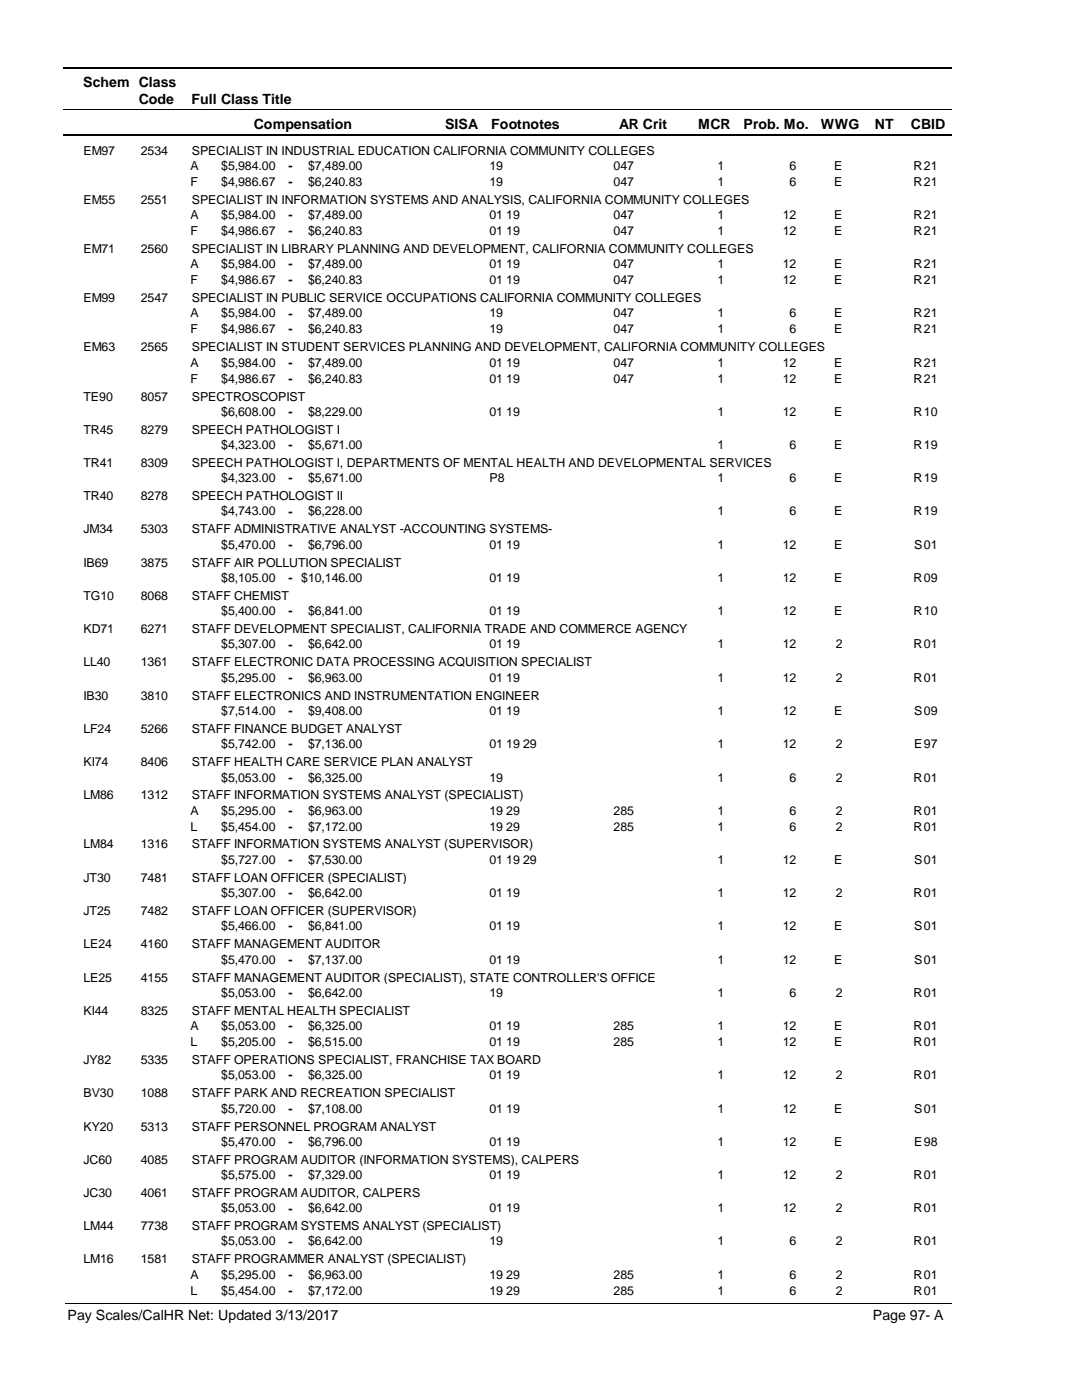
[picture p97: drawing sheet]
<svg xmlns="http://www.w3.org/2000/svg" width="216mm" height="279mm" viewBox="0 0 216 279" stroke-linecap="round" stroke-linejoin="round" font-family="sans-serif">
<defs><g id="words">
<g font-size="2.8">
<text x="16.6" y="17.3">Schem Class</text>
<text x="27.7" y="20.7">Code</text>
<text x="38.2" y="20.7">Full Class Title</text>
<text x="50.6" y="25.7">Compensation</text>
<text x="88.7" y="25.7">SISA</text>
<text x="98" y="25.7">Footnotes</text>
<text x="123.5" y="25.7">AR Crit</text>
<text x="139.2" y="25.7">MCR</text>
<text x="148.3" y="25.7">Prob. Mo.</text>
<text x="163.7" y="25.7">WWG</text>
<text x="174.5" y="25.7">NT</text>
<text x="181.6" y="25.7">CBID</text>
<text x="13.5" y="263.5">Pay Scales/CalHR Net: Updated 3/13/2017</text>
<text x="174.1" y="263.5">Page 97- A</text>
</g>
<g font-size="2.5">
<text x="16.6" y="30.8">EM97</text>
<text x="28.1" y="30.8">2534</text>
<text x="38" y="33.9">A</text>
<text x="38.2" y="30.8">SPECIALIST IN INDUSTRIAL EDUCATION CALIFORNIA COMMUNITY COLLEGES</text>
<text x="44.1" y="33.9">$5,984.00</text>
<text x="57.5" y="33.9">-</text>
<text x="61.4" y="33.9">$7,489.00</text>
<text x="97.6" y="33.9">19</text>
<text x="122.4" y="33.9">047</text>
<text x="143.1" y="33.9">1</text>
<text x="157.5" y="33.9">6</text>
<text x="166.3" y="33.9">E</text>
<text x="182.2" y="33.9">R</text>
<text x="184.2" y="33.9">21</text>
<text x="16.6" y="40.7">EM55</text>
<text x="28.1" y="40.7">2551</text>
<text x="38" y="37.1">F</text>
<text x="38.2" y="40.7">SPECIALIST IN INFORMATION SYSTEMS AND ANALYSIS, CALIFORNIA COMMUNITY COLLEGES</text>
<text x="44.1" y="37.1">$4,986.67</text>
<text x="57.5" y="37.1">-</text>
<text x="61.4" y="37.1">$6,240.83</text>
<text x="97.6" y="37.1">19</text>
<text x="122.4" y="37.1">047</text>
<text x="143.1" y="37.1">1</text>
<text x="157.5" y="37.1">6</text>
<text x="166.3" y="37.1">E</text>
<text x="182.2" y="37.1">R</text>
<text x="184.2" y="37.1">21</text>
<text x="38" y="43.7">A</text>
<text x="38" y="46.9">F</text>
<text x="44.1" y="43.7">$5,984.00</text>
<text x="44.1" y="46.9">$4,986.67</text>
<text x="57.5" y="43.8">-</text>
<text x="57.5" y="46.9">-</text>
<text x="61.4" y="43.7">$7,489.00</text>
<text x="61.4" y="46.9">$6,240.83</text>
<text x="97.6" y="43.7">01 19</text>
<text x="97.6" y="46.9">01 19</text>
<text x="122.4" y="43.7">047</text>
<text x="122.4" y="46.9">047</text>
<text x="143.1" y="43.7">1</text>
<text x="143.1" y="46.9">1</text>
<text x="156.1" y="43.7">12</text>
<text x="156.1" y="46.9">12</text>
<text x="166.3" y="43.7">E</text>
<text x="166.3" y="46.9">E</text>
<text x="182.2" y="43.7">R</text>
<text x="182.2" y="46.9">R</text>
<text x="184.2" y="43.7">21</text>
<text x="184.2" y="46.9">21</text>
<text x="16.6" y="50.5">EM71</text>
<text x="28.1" y="50.5">2560</text>
<text x="38" y="53.5">A</text>
<text x="38.2" y="50.5">SPECIALIST IN LIBRARY PLANNING AND DEVELOPMENT, CALIFORNIA COMMUNITY COLLEGES</text>
<text x="44.1" y="53.5">$5,984.00</text>
<text x="57.5" y="53.6">-</text>
<text x="61.4" y="53.5">$7,489.00</text>
<text x="97.6" y="53.5">01 19</text>
<text x="122.4" y="53.5">047</text>
<text x="143.1" y="53.5">1</text>
<text x="156.1" y="53.5">12</text>
<text x="166.3" y="53.5">E</text>
<text x="182.2" y="53.5">R</text>
<text x="184.2" y="53.5">21</text>
<text x="38" y="56.7">F</text>
<text x="44.1" y="56.7">$4,986.67</text>
<text x="57.5" y="56.7">-</text>
<text x="61.4" y="56.7">$6,240.83</text>
<text x="97.6" y="56.7">01 19</text>
<text x="122.4" y="56.7">047</text>
<text x="143.1" y="56.7">1</text>
<text x="156.1" y="56.7">12</text>
<text x="166.3" y="56.7">E</text>
<text x="182.2" y="56.7">R</text>
<text x="184.2" y="56.7">21</text>
<text x="16.6" y="60.3">EM99</text>
<text x="28.1" y="60.3">2547</text>
<text x="38" y="63.3">A</text>
<text x="38.2" y="60.3">SPECIALIST IN PUBLIC SERVICE OCCUPATIONS CALIFORNIA COMMUNITY COLLEGES</text>
<text x="44.1" y="63.3">$5,984.00</text>
<text x="57.5" y="63.4">-</text>
<text x="61.4" y="63.3">$7,489.00</text>
<text x="97.6" y="63.3">19</text>
<text x="122.4" y="63.3">047</text>
<text x="143.1" y="63.3">1</text>
<text x="157.5" y="63.3">6</text>
<text x="166.3" y="63.3">E</text>
<text x="182.2" y="63.3">R</text>
<text x="184.2" y="63.3">21</text>
<text x="16.6" y="70.1">EM63</text>
<text x="28.1" y="70.1">2565</text>
<text x="38" y="66.5">F</text>
<text x="38.2" y="70.1">SPECIALIST IN STUDENT SERVICES PLANNING AND DEVELOPMENT, CALIFORNIA COMMUNITY COLLEGES</text>
<text x="44.1" y="66.5">$4,986.67</text>
<text x="57.5" y="66.6">-</text>
<text x="61.4" y="66.5">$6,240.83</text>
<text x="97.6" y="66.5">19</text>
<text x="122.4" y="66.5">047</text>
<text x="143.1" y="66.5">1</text>
<text x="157.5" y="66.5">6</text>
<text x="166.3" y="66.5">E</text>
<text x="182.2" y="66.5">R</text>
<text x="184.2" y="66.5">21</text>
<text x="38" y="73.2">A</text>
<text x="38" y="76.4">F</text>
<text x="44.1" y="73.2">$5,984.00</text>
<text x="44.1" y="76.4">$4,986.67</text>
<text x="57.5" y="73.2">-</text>
<text x="57.5" y="76.4">-</text>
<text x="61.4" y="73.2">$7,489.00</text>
<text x="61.4" y="76.4">$6,240.83</text>
<text x="97.6" y="73.2">01 19</text>
<text x="97.6" y="76.4">01 19</text>
<text x="122.4" y="73.2">047</text>
<text x="122.4" y="76.4">047</text>
<text x="143.1" y="73.2">1</text>
<text x="143.1" y="76.4">1</text>
<text x="156.1" y="73.2">12</text>
<text x="156.1" y="76.4">12</text>
<text x="166.3" y="73.2">E</text>
<text x="166.3" y="76.4">E</text>
<text x="182.2" y="73.2">R</text>
<text x="182.2" y="76.4">R</text>
<text x="184.2" y="73.2">21</text>
<text x="184.2" y="76.4">21</text>
<text x="16.6" y="79.9">TE90</text>
<text x="28.1" y="79.9">8057</text>
<text x="38.2" y="79.9">SPECTROSCOPIST</text>
<text x="44.1" y="83">$6,608.00</text>
<text x="57.5" y="83">-</text>
<text x="61.4" y="83">$8,229.00</text>
<text x="97.6" y="83">01 19</text>
<text x="143.1" y="83">1</text>
<text x="156.1" y="83">12</text>
<text x="166.3" y="83">E</text>
<text x="182.2" y="83">R</text>
<text x="184.2" y="83">10</text>
<text x="16.6" y="86.5">TR45</text>
<text x="28.1" y="86.5">8279</text>
<text x="38.2" y="86.5">SPEECH PATHOLOGIST I</text>
<text x="44.1" y="89.6">$4,323.00</text>
<text x="57.5" y="89.6">-</text>
<text x="61.4" y="89.6">$5,671.00</text>
<text x="143.1" y="89.6">1</text>
<text x="157.5" y="89.6">6</text>
<text x="166.3" y="89.6">E</text>
<text x="182.2" y="89.6">R</text>
<text x="184.2" y="89.6">19</text>
<text x="16.6" y="93.2">TR41</text>
<text x="28.1" y="93.2">8309</text>
<text x="38.2" y="93.2">SPEECH PATHOLOGIST I, DEPARTMENTS OF MENTAL HEALTH AND DEVELOPMENTAL SERVICES</text>
<text x="16.6" y="99.8">TR40</text>
<text x="28.1" y="99.8">8278</text>
<text x="38.2" y="99.8">SPEECH PATHOLOGIST II</text>
<text x="44.1" y="96.3">$4,323.00</text>
<text x="57.5" y="96.3">-</text>
<text x="61.4" y="96.3">$5,671.00</text>
<text x="97.6" y="96.3">P8</text>
<text x="143.1" y="96.3">1</text>
<text x="157.5" y="96.3">6</text>
<text x="166.3" y="96.3">E</text>
<text x="182.2" y="96.3">R</text>
<text x="184.2" y="96.3">19</text>
<text x="16.6" y="106.5">JM34</text>
<text x="28.1" y="106.5">5303</text>
<text x="38.2" y="106.5">STAFF ADMINISTRATIVE ANALYST -ACCOUNTING SYSTEMS-</text>
<text x="44.1" y="102.9">$4,743.00</text>
<text x="57.5" y="102.9">-</text>
<text x="61.4" y="102.9">$6,228.00</text>
<text x="143.1" y="102.9">1</text>
<text x="157.5" y="102.9">6</text>
<text x="166.3" y="102.9">E</text>
<text x="182.2" y="102.9">R</text>
<text x="184.2" y="102.9">19</text>
<text x="16.6" y="113.1">IB69</text>
<text x="28.1" y="113.1">3875</text>
<text x="38.2" y="113.1">STAFF AIR POLLUTION SPECIALIST</text>
<text x="44.1" y="109.5">$5,470.00</text>
<text x="57.5" y="109.6">-</text>
<text x="61.4" y="109.5">$6,796.00</text>
<text x="97.6" y="109.5">01 19</text>
<text x="143.1" y="109.5">1</text>
<text x="156.1" y="109.5">12</text>
<text x="166.3" y="109.5">E</text>
<text x="182.3" y="109.5">S</text>
<text x="184.2" y="109.5">01</text>
<text x="16.6" y="119.7">TG10</text>
<text x="28.1" y="119.7">8068</text>
<text x="38.2" y="119.7">STAFF CHEMIST</text>
<text x="44.1" y="116.2">$8,105.00</text>
<text x="57.5" y="116.2">-</text>
<text x="60.1" y="116.2">$10,146.00</text>
<text x="97.6" y="116.2">01 19</text>
<text x="143.1" y="116.2">1</text>
<text x="156.1" y="116.2">12</text>
<text x="166.3" y="116.2">E</text>
<text x="182.2" y="116.2">R</text>
<text x="184.2" y="116.2">09</text>
<text x="44.1" y="122.8">$5,400.00</text>
<text x="57.5" y="122.8">-</text>
<text x="61.4" y="122.8">$6,841.00</text>
<text x="97.6" y="122.8">01 19</text>
<text x="143.1" y="122.8">1</text>
<text x="156.1" y="122.8">12</text>
<text x="166.3" y="122.8">E</text>
<text x="182.2" y="122.8">R</text>
<text x="184.2" y="122.8">10</text>
<text x="16.6" y="126.4">KD71</text>
<text x="28.1" y="126.4">6271</text>
<text x="38.2" y="126.4">STAFF DEVELOPMENT SPECIALIST, CALIFORNIA TRADE AND COMMERCE AGENCY</text>
<text x="44.1" y="129.4">$5,307.00</text>
<text x="57.5" y="129.5">-</text>
<text x="61.4" y="129.4">$6,642.00</text>
<text x="97.6" y="129.4">01 19</text>
<text x="143.1" y="129.4">1</text>
<text x="156.1" y="129.4">12</text>
<text x="166.6" y="129.4">2</text>
<text x="182.2" y="129.4">R</text>
<text x="184.2" y="129.4">01</text>
<text x="16.6" y="133">LL40</text>
<text x="28.1" y="133">1361</text>
<text x="38.2" y="133">STAFF ELECTRONIC DATA PROCESSING ACQUISITION SPECIALIST</text>
<text x="44.1" y="136.1">$5,295.00</text>
<text x="57.5" y="136.1">-</text>
<text x="61.4" y="136.1">$6,963.00</text>
<text x="97.6" y="136.1">01 19</text>
<text x="143.1" y="136.1">1</text>
<text x="156.1" y="136.1">12</text>
<text x="166.6" y="136.1">2</text>
<text x="182.2" y="136.1">R</text>
<text x="184.2" y="136.1">01</text>
<text x="16.6" y="139.7">IB30</text>
<text x="28.1" y="139.7">3810</text>
<text x="38.2" y="139.7">STAFF ELECTRONICS AND INSTRUMENTATION ENGINEER</text>
<text x="44.1" y="142.7">$7,514.00</text>
<text x="57.5" y="142.7">-</text>
<text x="61.4" y="142.7">$9,408.00</text>
<text x="97.6" y="142.7">01 19</text>
<text x="143.1" y="142.7">1</text>
<text x="156.1" y="142.7">12</text>
<text x="166.3" y="142.7">E</text>
<text x="182.3" y="142.7">S</text>
<text x="184.2" y="142.7">09</text>
<text x="16.6" y="146.3">LF24</text>
<text x="28.1" y="146.3">5266</text>
<text x="38.2" y="146.3">STAFF FINANCE BUDGET ANALYST</text>
<text x="44.1" y="149.3">$5,742.00</text>
<text x="57.5" y="149.4">-</text>
<text x="61.4" y="149.3">$7,136.00</text>
<text x="97.6" y="149.3">01 19 29</text>
<text x="143.1" y="149.3">1</text>
<text x="156.1" y="149.3">12</text>
<text x="166.6" y="149.3">2</text>
<text x="182.3" y="149.3">E</text>
<text x="184.2" y="149.3">97</text>
<text x="16.6" y="152.9">KI74</text>
<text x="28.1" y="152.9">8406</text>
<text x="38.2" y="152.9">STAFF HEALTH CARE SERVICE PLAN ANALYST</text>
<text x="44.1" y="156">$5,053.00</text>
<text x="61.4" y="156">$6,325.00</text>
<text x="97.6" y="156">19</text>
<text x="143.1" y="156">1</text>
<text x="157.5" y="156">6</text>
<text x="166.6" y="156">2</text>
<text x="182.2" y="156">R</text>
<text x="184.2" y="156">01</text>
<text x="16.6" y="159.6">LM86</text>
<text x="28.1" y="159.6">1312</text>
<text x="38.2" y="159.6">STAFF INFORMATION SYSTEMS ANALYST (SPECIALIST)</text>
<text x="57.5" y="156">-</text>
<text x="38" y="162.6">A</text>
<text x="38" y="165.8">L</text>
<text x="44.1" y="162.6">$5,295.00</text>
<text x="44.1" y="165.8">$5,454.00</text>
<text x="57.5" y="162.6">-</text>
<text x="57.5" y="165.8">-</text>
<text x="61.4" y="162.6">$6,963.00</text>
<text x="61.4" y="165.8">$7,172.00</text>
<text x="97.6" y="162.6">19 29</text>
<text x="97.6" y="165.8">19 29</text>
<text x="122.4" y="162.6">285</text>
<text x="122.4" y="165.8">285</text>
<text x="143.1" y="162.6">1</text>
<text x="143.1" y="165.8">1</text>
<text x="157.5" y="162.6">6</text>
<text x="157.5" y="165.8">6</text>
<text x="166.6" y="162.6">2</text>
<text x="166.6" y="165.8">2</text>
<text x="182.2" y="162.6">R</text>
<text x="182.2" y="165.8">R</text>
<text x="184.2" y="162.6">01</text>
<text x="184.2" y="165.8">01</text>
<text x="16.6" y="169.3">LM84</text>
<text x="28.1" y="169.3">1316</text>
<text x="38.2" y="169.3">STAFF INFORMATION SYSTEMS ANALYST (SUPERVISOR)</text>
<text x="44.1" y="172.4">$5,727.00</text>
<text x="57.5" y="172.5">-</text>
<text x="61.4" y="172.4">$7,530.00</text>
<text x="97.6" y="172.4">01 19 29</text>
<text x="143.1" y="172.4">1</text>
<text x="156.1" y="172.4">12</text>
<text x="166.3" y="172.4">E</text>
<text x="182.3" y="172.4">S</text>
<text x="184.2" y="172.4">01</text>
<text x="16.6" y="176">JT30</text>
<text x="28.1" y="176">7481</text>
<text x="38.2" y="176">STAFF LOAN OFFICER (SPECIALIST)</text>
<text x="44.1" y="179.1">$5,307.00</text>
<text x="57.5" y="179.1">-</text>
<text x="61.4" y="179.1">$6,642.00</text>
<text x="97.6" y="179.1">01 19</text>
<text x="143.1" y="179.1">1</text>
<text x="156.1" y="179.1">12</text>
<text x="166.6" y="179.1">2</text>
<text x="182.2" y="179.1">R</text>
<text x="184.2" y="179.1">01</text>
<text x="16.6" y="182.7">JT25</text>
<text x="28.1" y="182.7">7482</text>
<text x="38.2" y="182.7">STAFF LOAN OFFICER (SUPERVISOR)</text>
<text x="44.1" y="185.7">$5,466.00</text>
<text x="57.5" y="185.7">-</text>
<text x="61.4" y="185.7">$6,841.00</text>
<text x="97.6" y="185.7">01 19</text>
<text x="143.1" y="185.7">1</text>
<text x="156.1" y="185.7">12</text>
<text x="166.3" y="185.7">E</text>
<text x="182.3" y="185.7">S</text>
<text x="184.2" y="185.7">01</text>
<text x="16.6" y="189.3">LE24</text>
<text x="28.1" y="189.3">4160</text>
<text x="38.2" y="189.3">STAFF MANAGEMENT AUDITOR</text>
<text x="16.6" y="195.9">LE25</text>
<text x="28.1" y="195.9">4155</text>
<text x="38.2" y="195.9">STAFF MANAGEMENT AUDITOR (SPECIALIST), STATE CONTROLLER'S OFFICE</text>
<text x="44.1" y="192.3">$5,470.00</text>
<text x="57.5" y="192.4">-</text>
<text x="61.4" y="192.3">$7,137.00</text>
<text x="97.6" y="192.3">01 19</text>
<text x="143.1" y="192.3">1</text>
<text x="156.1" y="192.3">12</text>
<text x="166.3" y="192.3">E</text>
<text x="182.3" y="192.3">S</text>
<text x="184.2" y="192.3">01</text>
<text x="16.6" y="202.6">KI44</text>
<text x="28.1" y="202.6">8325</text>
<text x="38.2" y="202.6">STAFF MENTAL HEALTH SPECIALIST</text>
<text x="44.1" y="199">$5,053.00</text>
<text x="57.5" y="199">-</text>
<text x="61.4" y="199">$6,642.00</text>
<text x="97.6" y="199">19</text>
<text x="143.1" y="199">1</text>
<text x="157.5" y="199">6</text>
<text x="166.6" y="199">2</text>
<text x="182.2" y="199">R</text>
<text x="184.2" y="199">01</text>
<text x="38" y="205.6">A</text>
<text x="38" y="208.8">L</text>
<text x="44.1" y="205.6">$5,053.00</text>
<text x="44.1" y="208.8">$5,205.00</text>
<text x="57.5" y="205.6">-</text>
<text x="57.5" y="208.8">-</text>
<text x="61.4" y="205.6">$6,325.00</text>
<text x="61.4" y="208.8">$6,515.00</text>
<text x="97.6" y="205.6">01 19</text>
<text x="97.6" y="208.8">01 19</text>
<text x="122.4" y="205.6">285</text>
<text x="122.4" y="208.8">285</text>
<text x="143.1" y="205.6">1</text>
<text x="143.1" y="208.8">1</text>
<text x="156.1" y="205.6">12</text>
<text x="156.1" y="208.8">12</text>
<text x="166.3" y="205.6">E</text>
<text x="166.3" y="208.8">E</text>
<text x="182.2" y="205.6">R</text>
<text x="182.2" y="208.8">R</text>
<text x="184.2" y="205.6">01</text>
<text x="184.2" y="208.8">01</text>
<text x="16.6" y="212.3">JY82</text>
<text x="28.1" y="212.3">5335</text>
<text x="38.2" y="212.3">STAFF OPERATIONS SPECIALIST, FRANCHISE TAX BOARD</text>
<text x="44.1" y="215.4">$5,053.00</text>
<text x="57.5" y="215.4">-</text>
<text x="61.4" y="215.4">$6,325.00</text>
<text x="97.6" y="215.4">01 19</text>
<text x="143.1" y="215.4">1</text>
<text x="156.1" y="215.4">12</text>
<text x="166.6" y="215.4">2</text>
<text x="182.2" y="215.4">R</text>
<text x="184.2" y="215.4">01</text>
<text x="16.6" y="219">BV30</text>
<text x="28.1" y="219">1088</text>
<text x="38.2" y="219">STAFF PARK AND RECREATION SPECIALIST</text>
<text x="16.6" y="225.6">KY20</text>
<text x="28.1" y="225.6">5313</text>
<text x="38.2" y="225.6">STAFF PERSONNEL PROGRAM ANALYST</text>
<text x="44.1" y="222.1">$5,720.00</text>
<text x="57.5" y="222.1">-</text>
<text x="61.4" y="222.1">$7,108.00</text>
<text x="97.6" y="222.1">01 19</text>
<text x="143.1" y="222.1">1</text>
<text x="156.1" y="222.1">12</text>
<text x="166.3" y="222.1">E</text>
<text x="182.3" y="222.1">S</text>
<text x="184.2" y="222.1">01</text>
<text x="16.6" y="232.3">JC60</text>
<text x="28.1" y="232.3">4085</text>
<text x="38.2" y="232.3">STAFF PROGRAM AUDITOR (INFORMATION SYSTEMS), CALPERS</text>
<text x="44.1" y="228.7">$5,470.00</text>
<text x="57.5" y="228.7">-</text>
<text x="61.4" y="228.7">$6,796.00</text>
<text x="97.6" y="228.7">01 19</text>
<text x="143.1" y="228.7">1</text>
<text x="156.1" y="228.7">12</text>
<text x="166.3" y="228.7">E</text>
<text x="182.3" y="228.7">E</text>
<text x="184.2" y="228.7">98</text>
<text x="16.6" y="238.9">JC30</text>
<text x="28.1" y="238.9">4061</text>
<text x="38.2" y="238.9">STAFF PROGRAM AUDITOR, CALPERS</text>
<text x="44.1" y="235.3">$5,575.00</text>
<text x="57.5" y="235.4">-</text>
<text x="61.4" y="235.3">$7,329.00</text>
<text x="97.6" y="235.3">01 19</text>
<text x="143.1" y="235.3">1</text>
<text x="156.1" y="235.3">12</text>
<text x="166.6" y="235.3">2</text>
<text x="182.2" y="235.3">R</text>
<text x="184.2" y="235.3">01</text>
<text x="16.6" y="245.5">LM44</text>
<text x="28.1" y="245.5">7738</text>
<text x="38.2" y="245.5">STAFF PROGRAM SYSTEMS ANALYST (SPECIALIST)</text>
<text x="44.1" y="242">$5,053.00</text>
<text x="57.5" y="242">-</text>
<text x="61.4" y="242">$6,642.00</text>
<text x="97.6" y="242">01 19</text>
<text x="143.1" y="242">1</text>
<text x="156.1" y="242">12</text>
<text x="166.6" y="242">2</text>
<text x="182.2" y="242">R</text>
<text x="184.2" y="242">01</text>
<text x="44.1" y="248.6">$5,053.00</text>
<text x="57.5" y="248.6">-</text>
<text x="61.4" y="248.6">$6,642.00</text>
<text x="97.6" y="248.6">19</text>
<text x="143.1" y="248.6">1</text>
<text x="157.5" y="248.6">6</text>
<text x="166.6" y="248.6">2</text>
<text x="182.2" y="248.6">R</text>
<text x="184.2" y="248.6">01</text>
<text x="16.6" y="252.2">LM16</text>
<text x="28.1" y="252.2">1581</text>
<text x="38" y="255.2">A</text>
<text x="38.2" y="252.2">STAFF PROGRAMMER ANALYST (SPECIALIST)</text>
<text x="44.1" y="255.2">$5,295.00</text>
<text x="57.5" y="255.3">-</text>
<text x="61.4" y="255.2">$6,963.00</text>
<text x="97.6" y="255.2">19 29</text>
<text x="122.4" y="255.2">285</text>
<text x="143.1" y="255.2">1</text>
<text x="157.5" y="255.2">6</text>
<text x="166.6" y="255.2">2</text>
<text x="182.2" y="255.2">R</text>
<text x="184.2" y="255.2">01</text>
<text x="38" y="258.4">L</text>
<text x="44.1" y="258.4">$5,454.00</text>
<text x="57.5" y="258.4">-</text>
<text x="61.4" y="258.4">$7,172.00</text>
<text x="97.6" y="258.4">19 29</text>
<text x="122.4" y="258.4">285</text>
<text x="143.1" y="258.4">1</text>
<text x="157.5" y="258.4">6</text>
<text x="166.6" y="258.4">2</text>
<text x="182.2" y="258.4">R</text>
<text x="184.2" y="258.4">01</text>
</g>
</g></defs>
<path d="M12.7 13.5h177.1" fill="none" stroke="#000" stroke-width=".36"/>
<path d="M12.7 21.9h177.1" fill="none" stroke="#000" stroke-width=".2"/>
<path d="M12.7 27h177.1" fill="none" stroke="#000" stroke-width=".35"/>
<g fill="#fff">
<path d="M40.4 31.3h16.2v3h-16.2z" fill-rule="evenodd"/>
<path d="M183.9 31.3h4.1v3h-4.1z" fill-rule="evenodd"/>
<path d="M40.4 34.5h16.2v3h-16.2z" fill-rule="evenodd"/>
<path d="M183.9 34.5h4.1v3h-4.1z" fill-rule="evenodd"/>
<path d="M40.4 41.1h16.2v3h-16.2z" fill-rule="evenodd"/>
<path d="M183.9 41.1h4.1v3h-4.1z" fill-rule="evenodd"/>
<path d="M40.4 44.3h16.2v3h-16.2z" fill-rule="evenodd"/>
<path d="M183.9 44.3h4.1v3h-4.1z" fill-rule="evenodd"/>
<path d="M40.4 50.9h16.2v3h-16.2z" fill-rule="evenodd"/>
<path d="M183.9 50.9h4.1v3h-4.1z" fill-rule="evenodd"/>
<path d="M40.4 54.1h16.2v3h-16.2z" fill-rule="evenodd"/>
<path d="M183.9 54.1h4.1v3h-4.1z" fill-rule="evenodd"/>
<path d="M40.4 60.7h16.2v3h-16.2z" fill-rule="evenodd"/>
<path d="M183.9 60.7h4.1v3h-4.1z" fill-rule="evenodd"/>
<path d="M40.4 63.9h16.2v3h-16.2z" fill-rule="evenodd"/>
<path d="M183.9 63.9h4.1v3h-4.1z" fill-rule="evenodd"/>
<path d="M40.4 70.6h16.2v2.9h-16.2z" fill-rule="evenodd"/>
<path d="M183.9 70.6h4.1v2.9h-4.1z" fill-rule="evenodd"/>
<path d="M40.4 73.7h16.2v3h-16.2z" fill-rule="evenodd"/>
<path d="M183.9 73.7h4.1v3h-4.1z" fill-rule="evenodd"/>
<path d="M40.4 80.3h16.2v3h-16.2z" fill-rule="evenodd"/>
<path d="M183.9 80.3h4.1v3h-4.1z" fill-rule="evenodd"/>
<path d="M40.4 87h16.2v3h-16.2z" fill-rule="evenodd"/>
<path d="M183.9 87h4.1v3h-4.1z" fill-rule="evenodd"/>
<path d="M40.4 93.6h16.2v3h-16.2z" fill-rule="evenodd"/>
<path d="M183.9 93.6h4.1v3h-4.1z" fill-rule="evenodd"/>
<path d="M40.4 100.3h16.2v2.9h-16.2z" fill-rule="evenodd"/>
<path d="M183.9 100.3h4.1v2.9h-4.1z" fill-rule="evenodd"/>
<path d="M40.4 106.9h16.2v3h-16.2z" fill-rule="evenodd"/>
<path d="M183.9 106.9h4.1v3h-4.1z" fill-rule="evenodd"/>
<path d="M40.4 113.6h16.2v2.9h-16.2z" fill-rule="evenodd"/>
<path d="M183.9 113.6h4.1v2.9h-4.1z" fill-rule="evenodd"/>
<path d="M40.4 120.2h16.2v2.9h-16.2z" fill-rule="evenodd"/>
<path d="M183.9 120.2h4.1v2.9h-4.1z" fill-rule="evenodd"/>
<path d="M40.4 126.8h16.2v3h-16.2z" fill-rule="evenodd"/>
<path d="M183.9 126.8h4.1v3h-4.1z" fill-rule="evenodd"/>
<path d="M40.4 133.5h16.2v2.9h-16.2z" fill-rule="evenodd"/>
<path d="M183.9 133.5h4.1v2.9h-4.1z" fill-rule="evenodd"/>
<path d="M40.4 140.1h16.2v3h-16.2z" fill-rule="evenodd"/>
<path d="M183.9 140.1h4.1v3h-4.1z" fill-rule="evenodd"/>
<path d="M40.4 146.7h16.2v3h-16.2z" fill-rule="evenodd"/>
<path d="M183.9 146.7h4.1v3h-4.1z" fill-rule="evenodd"/>
<path d="M40.4 153.4h16.2v3h-16.2z" fill-rule="evenodd"/>
<path d="M183.9 153.4h4.1v3h-4.1z" fill-rule="evenodd"/>
<path d="M40.4 160h16.2v3h-16.2z" fill-rule="evenodd"/>
<path d="M183.9 160h4.1v3h-4.1z" fill-rule="evenodd"/>
<path d="M40.4 163.2h16.2v2.9h-16.2z" fill-rule="evenodd"/>
<path d="M183.9 163.2h4.1v2.9h-4.1z" fill-rule="evenodd"/>
<path d="M40.4 169.8h16.2v3h-16.2z" fill-rule="evenodd"/>
<path d="M183.9 169.8h4.1v3h-4.1z" fill-rule="evenodd"/>
<path d="M40.4 176.5h16.2v2.9h-16.2z" fill-rule="evenodd"/>
<path d="M183.9 176.5h4.1v2.9h-4.1z" fill-rule="evenodd"/>
<path d="M40.4 183.1h16.2v2.9h-16.2z" fill-rule="evenodd"/>
<path d="M183.9 183.1h4.1v2.9h-4.1z" fill-rule="evenodd"/>
<path d="M40.4 189.7h16.2v3h-16.2z" fill-rule="evenodd"/>
<path d="M183.9 189.7h4.1v3h-4.1z" fill-rule="evenodd"/>
<path d="M40.4 196.4h16.2v2.9h-16.2z" fill-rule="evenodd"/>
<path d="M183.9 196.4h4.1v2.9h-4.1z" fill-rule="evenodd"/>
<path d="M40.4 203h16.2v3h-16.2z" fill-rule="evenodd"/>
<path d="M183.9 203h4.1v3h-4.1z" fill-rule="evenodd"/>
<path d="M40.4 206.1h16.2v3h-16.2z" fill-rule="evenodd"/>
<path d="M183.9 206.1h4.1v3h-4.1z" fill-rule="evenodd"/>
<path d="M40.4 212.8h16.2v3h-16.2z" fill-rule="evenodd"/>
<path d="M183.9 212.8h4.1v3h-4.1z" fill-rule="evenodd"/>
<path d="M40.4 219.4h16.2v3h-16.2z" fill-rule="evenodd"/>
<path d="M183.9 219.4h4.1v3h-4.1z" fill-rule="evenodd"/>
<path d="M40.4 226.1h16.2v2.9h-16.2z" fill-rule="evenodd"/>
<path d="M183.9 226.1h4.1v2.9h-4.1z" fill-rule="evenodd"/>
<path d="M40.4 232.7h16.2v3h-16.2z" fill-rule="evenodd"/>
<path d="M183.9 232.7h4.1v3h-4.1z" fill-rule="evenodd"/>
<path d="M40.4 239.4h16.2v2.9h-16.2z" fill-rule="evenodd"/>
<path d="M183.9 239.4h4.1v2.9h-4.1z" fill-rule="evenodd"/>
<path d="M40.4 246h16.2v2.9h-16.2z" fill-rule="evenodd"/>
<path d="M183.9 246h4.1v2.9h-4.1z" fill-rule="evenodd"/>
<path d="M40.4 252.6h16.2v3h-16.2z" fill-rule="evenodd"/>
<path d="M183.9 252.6h4.1v3h-4.1z" fill-rule="evenodd"/>
<path d="M40.4 255.8h16.2v3h-16.2z" fill-rule="evenodd"/>
<path d="M183.9 255.8h4.1v3h-4.1z" fill-rule="evenodd"/>
</g>
<path d="M13.1 260.1h176.7" fill="none" stroke="#000" stroke-width=".2"/>
<use href="#words"/>
</svg>
